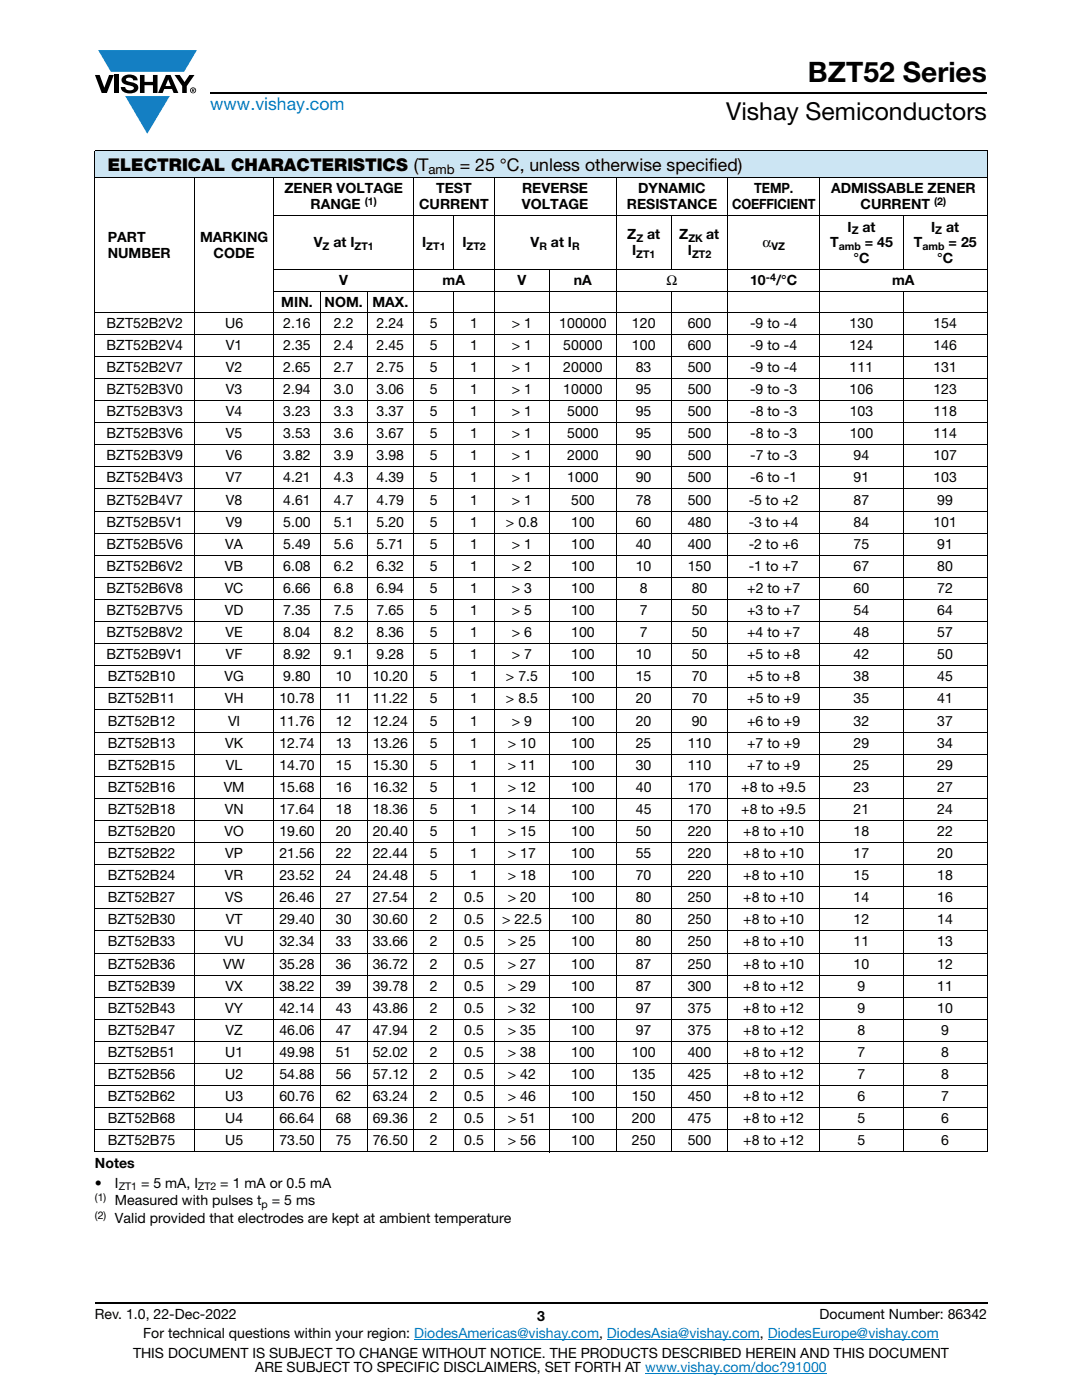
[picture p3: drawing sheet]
<svg xmlns="http://www.w3.org/2000/svg" width="216mm" height="279mm" viewBox="0 0 216 279" stroke-linecap="round" stroke-linejoin="round" font-family="sans-serif">
<defs><g id="words">
<text font-size="5.6" x="161.2" y="16.4">BZT52 Series</text>
<text font-size="4.9" x="144.9" y="24">Vishay Semiconductors</text>
<text font-size="3.5" fill="#007ec4" x="42" y="21.9">www.vishay.com</text>
<g font-size="3.5">
<text x="21.5" y="34.1">ELECTRICAL CHARACTERISTICS (T</text>
<text x="91.7" y="34.1">= 25 °C, unless otherwise specified)</text>
</g>
<g font-size="2.8">
<text x="56.7" y="38.6">ZENER VOLTAGE</text>
<text x="62" y="41.8">RANGE</text>
<text x="83.6" y="41.8">CURRENT</text>
<text x="87" y="38.6">TEST</text>
<text x="104.1" y="41.8">VOLTAGE</text>
<text x="104.2" y="38.6">REVERSE</text>
<text x="125.1" y="41.8">RESISTANCE</text>
<text x="127.3" y="38.6">DYNAMIC</text>
<text x="146.1" y="41.8">COEFFICIENT</text>
<text x="150.5" y="38.6">TEMP.</text>
<text x="165.8" y="38.6">ADMISSABLE ZENER</text>
<text x="171.7" y="41.8">CURRENT</text>
<text x="125.2" y="47.8">Z</text>
<text x="129.1" y="47.8">at</text>
<text x="135.5" y="47.8">Z</text>
<text x="140.9" y="47.8">at</text>
<text x="169.1" y="46.2">I</text>
<text x="172.1" y="46.2">at</text>
<text x="185.8" y="46.2">I</text>
<text x="188.8" y="46.2">at</text>
<text x="21.5" y="48.2">PART</text>
<text x="21.5" y="51.4">NUMBER</text>
<text x="39.9" y="48.2">MARKING</text>
<text x="42.6" y="51.4">CODE</text>
<text x="62.6" y="49.4">V</text>
<text x="66.5" y="49.4">at I</text>
<text x="84.2" y="49.4">I</text>
<text x="92.3" y="49.4">I</text>
<text x="105.9" y="49.4">V</text>
<text x="109.9" y="49.4">at I</text>
<text x="126.1" y="51">I</text>
<text x="137.3" y="51">I</text>
<text x="152.1" y="49.4">α</text>
<text x="165.6" y="49.4">T</text>
<text x="170.3" y="52.6">°C</text>
<text x="172.6" y="49.4">= 45</text>
<text x="182.3" y="49.4">T</text>
<text x="187" y="52.6">°C</text>
<text x="189.3" y="49.4">= 25</text>
<text x="67.7" y="57">V</text>
<text x="88.3" y="57">mA</text>
<text x="103.3" y="57">V</text>
<text x="114.5" y="57">nA</text>
<text x="133" y="57">Ω</text>
<text x="149.7" y="57">10</text>
<text x="154.9" y="57">/°C</text>
<text x="178" y="57">mA</text>
<text x="21.3" y="65.4">BZT52B2V2</text>
<text x="44.9" y="65.4">U6</text>
<text x="56.1" y="61.2">MIN.</text>
<text x="56.5" y="65.4">2.16</text>
<text x="64.8" y="61.2">NOM.</text>
<text x="66.6" y="65.4">2.2</text>
<text x="74.3" y="61.2">MAX.</text>
<text x="75.2" y="65.4">2.24</text>
<text x="85.8" y="65.4">5</text>
<text x="93.8" y="65.4">1</text>
<text x="102.1" y="65.4">&gt; 1</text>
<text x="111.6" y="65.4">100000</text>
<text x="126.1" y="65.4">120</text>
<text x="137.2" y="65.4">600</text>
<text x="149.7" y="65.4">-9 to -4</text>
<text x="169.5" y="65.4">130</text>
<text x="186.2" y="65.4">154</text>
<text x="21.3" y="69.8">BZT52B2V4</text>
<text x="45.1" y="69.8">V1</text>
<text x="56.5" y="69.8">2.35</text>
<text x="66.6" y="69.8">2.4</text>
<text x="75.2" y="69.8">2.45</text>
<text x="85.8" y="69.8">5</text>
<text x="93.8" y="69.8">1</text>
<text x="102.1" y="69.8">&gt; 1</text>
<text x="112.4" y="69.8">50000</text>
<text x="126.1" y="69.8">100</text>
<text x="137.2" y="69.8">600</text>
<text x="149.7" y="69.8">-9 to -4</text>
<text x="169.5" y="69.8">124</text>
<text x="186.2" y="69.8">146</text>
<text x="21.3" y="74.3">BZT52B2V7</text>
<text x="45.1" y="74.3">V2</text>
<text x="56.5" y="74.3">2.65</text>
<text x="66.6" y="74.3">2.7</text>
<text x="75.2" y="74.3">2.75</text>
<text x="85.8" y="74.3">5</text>
<text x="93.8" y="74.3">1</text>
<text x="102.1" y="74.3">&gt; 1</text>
<text x="112.4" y="74.3">20000</text>
<text x="126.9" y="74.3">83</text>
<text x="137.2" y="74.3">500</text>
<text x="149.7" y="74.3">-9 to -4</text>
<text x="169.5" y="74.3">111</text>
<text x="186.2" y="74.3">131</text>
<text x="21.3" y="78.7">BZT52B3V0</text>
<text x="21.3" y="83.1">BZT52B3V3</text>
<text x="45.1" y="78.7">V3</text>
<text x="45.1" y="83.1">V4</text>
<text x="56.5" y="78.7">2.94</text>
<text x="56.5" y="83.1">3.23</text>
<text x="66.6" y="78.7">3.0</text>
<text x="66.6" y="83.1">3.3</text>
<text x="75.2" y="78.7">3.06</text>
<text x="75.2" y="83.1">3.37</text>
<text x="85.8" y="78.7">5</text>
<text x="85.8" y="83.1">5</text>
<text x="93.8" y="78.7">1</text>
<text x="93.8" y="83.1">1</text>
<text x="102.1" y="78.7">&gt; 1</text>
<text x="102.1" y="83.1">&gt; 1</text>
<text x="112.4" y="78.7">10000</text>
<text x="113.2" y="83.1">5000</text>
<text x="126.9" y="78.7">95</text>
<text x="126.9" y="83.1">95</text>
<text x="137.2" y="78.7">500</text>
<text x="137.2" y="83.1">500</text>
<text x="149.7" y="78.7">-9 to -3</text>
<text x="149.7" y="83.1">-8 to -3</text>
<text x="169.5" y="78.7">106</text>
<text x="169.5" y="83.1">103</text>
<text x="186.2" y="78.7">123</text>
<text x="186.2" y="83.1">118</text>
<text x="21.3" y="87.5">BZT52B3V6</text>
<text x="45.1" y="87.5">V5</text>
<text x="56.5" y="87.5">3.53</text>
<text x="66.6" y="87.5">3.6</text>
<text x="75.2" y="87.5">3.67</text>
<text x="85.8" y="87.5">5</text>
<text x="93.8" y="87.5">1</text>
<text x="102.1" y="87.5">&gt; 1</text>
<text x="113.2" y="87.5">5000</text>
<text x="126.9" y="87.5">95</text>
<text x="137.2" y="87.5">500</text>
<text x="149.7" y="87.5">-8 to -3</text>
<text x="169.5" y="87.5">100</text>
<text x="186.2" y="87.5">114</text>
<text x="21.3" y="91.9">BZT52B3V9</text>
<text x="45.1" y="91.9">V6</text>
<text x="56.5" y="91.9">3.82</text>
<text x="66.6" y="91.9">3.9</text>
<text x="75.2" y="91.9">3.98</text>
<text x="85.8" y="91.9">5</text>
<text x="93.8" y="91.9">1</text>
<text x="102.1" y="91.9">&gt; 1</text>
<text x="113.2" y="91.9">2000</text>
<text x="126.9" y="91.9">90</text>
<text x="137.2" y="91.9">500</text>
<text x="149.7" y="91.9">-7 to -3</text>
<text x="170.3" y="91.9">94</text>
<text x="186.2" y="91.9">107</text>
<text x="21.3" y="96.3">BZT52B4V3</text>
<text x="21.3" y="100.7">BZT52B4V7</text>
<text x="45.1" y="100.7">V8</text>
<text x="45.1" y="96.3">V7</text>
<text x="56.5" y="100.7">4.61</text>
<text x="56.5" y="96.3">4.21</text>
<text x="66.6" y="100.7">4.7</text>
<text x="66.6" y="96.3">4.3</text>
<text x="75.2" y="100.7">4.79</text>
<text x="75.2" y="96.3">4.39</text>
<text x="85.8" y="100.7">5</text>
<text x="85.8" y="96.3">5</text>
<text x="93.8" y="100.7">1</text>
<text x="93.8" y="96.3">1</text>
<text x="102.1" y="100.7">&gt; 1</text>
<text x="102.1" y="96.3">&gt; 1</text>
<text x="113.2" y="96.3">1000</text>
<text x="114" y="100.7">500</text>
<text x="126.9" y="100.7">78</text>
<text x="126.9" y="96.3">90</text>
<text x="137.2" y="100.7">500</text>
<text x="137.2" y="96.3">500</text>
<text x="149.4" y="100.7">-5 to +2</text>
<text x="149.7" y="96.3">-6 to -1</text>
<text x="170.3" y="100.7">87</text>
<text x="170.3" y="96.3">91</text>
<text x="186.2" y="96.3">103</text>
<text x="187" y="100.7">99</text>
<text x="21.3" y="105.1">BZT52B5V1</text>
<text x="45.1" y="105.1">V9</text>
<text x="56.5" y="105.1">5.00</text>
<text x="66.6" y="105.1">5.1</text>
<text x="75.2" y="105.1">5.20</text>
<text x="85.8" y="105.1">5</text>
<text x="93.8" y="105.1">1</text>
<text x="101" y="105.1">&gt; 0.8</text>
<text x="114" y="105.1">100</text>
<text x="126.9" y="105.1">60</text>
<text x="137.2" y="105.1">480</text>
<text x="149.4" y="105.1">-3 to +4</text>
<text x="170.3" y="105.1">84</text>
<text x="186.2" y="105.1">101</text>
<text x="21.3" y="109.5">BZT52B5V6</text>
<text x="21.3" y="113.9">BZT52B6V2</text>
<text x="44.9" y="113.9">VB</text>
<text x="44.9" y="109.5">VA</text>
<text x="56.5" y="113.9">6.08</text>
<text x="56.5" y="109.5">5.49</text>
<text x="66.6" y="113.9">6.2</text>
<text x="66.6" y="109.5">5.6</text>
<text x="75.2" y="113.9">6.32</text>
<text x="75.2" y="109.5">5.71</text>
<text x="85.8" y="113.9">5</text>
<text x="85.8" y="109.5">5</text>
<text x="93.8" y="113.9">1</text>
<text x="93.8" y="109.5">1</text>
<text x="102.1" y="113.9">&gt; 2</text>
<text x="102.1" y="109.5">&gt; 1</text>
<text x="114" y="113.9">100</text>
<text x="114" y="109.5">100</text>
<text x="126.9" y="113.9">10</text>
<text x="126.9" y="109.5">40</text>
<text x="137.2" y="113.9">150</text>
<text x="137.2" y="109.5">400</text>
<text x="149.4" y="113.9">-1 to +7</text>
<text x="149.4" y="109.5">-2 to +6</text>
<text x="170.3" y="113.9">67</text>
<text x="170.3" y="109.5">75</text>
<text x="187" y="113.9">80</text>
<text x="187" y="109.5">91</text>
<text x="21.3" y="118.3">BZT52B6V8</text>
<text x="44.8" y="118.3">VC</text>
<text x="56.5" y="118.3">6.66</text>
<text x="66.6" y="118.3">6.8</text>
<text x="75.2" y="118.3">6.94</text>
<text x="85.8" y="118.3">5</text>
<text x="93.8" y="118.3">1</text>
<text x="102.1" y="118.3">&gt; 3</text>
<text x="114" y="118.3">100</text>
<text x="127.6" y="118.3">8</text>
<text x="138" y="118.3">80</text>
<text x="149.1" y="118.3">+2 to +7</text>
<text x="170.3" y="118.3">60</text>
<text x="187" y="118.3">72</text>
<text x="21.3" y="122.7">BZT52B7V5</text>
<text x="44.9" y="122.7">VD</text>
<text x="56.5" y="122.7">7.35</text>
<text x="66.6" y="122.7">7.5</text>
<text x="75.2" y="122.7">7.65</text>
<text x="85.8" y="122.7">5</text>
<text x="93.8" y="122.7">1</text>
<text x="102.1" y="122.7">&gt; 5</text>
<text x="114" y="122.7">100</text>
<text x="127.6" y="122.7">7</text>
<text x="138" y="122.7">50</text>
<text x="149.1" y="122.7">+3 to +7</text>
<text x="170.3" y="122.7">54</text>
<text x="187" y="122.7">64</text>
<text x="21.3" y="127.2">BZT52B8V2</text>
<text x="21.3" y="131.6">BZT52B9V1</text>
<text x="45" y="127.2">VE</text>
<text x="45.1" y="131.6">VF</text>
<text x="56.5" y="127.2">8.04</text>
<text x="56.5" y="131.6">8.92</text>
<text x="66.6" y="127.2">8.2</text>
<text x="66.6" y="131.6">9.1</text>
<text x="75.2" y="127.2">8.36</text>
<text x="75.2" y="131.6">9.28</text>
<text x="85.8" y="127.2">5</text>
<text x="85.8" y="131.6">5</text>
<text x="93.8" y="127.2">1</text>
<text x="93.8" y="131.6">1</text>
<text x="102.1" y="127.2">&gt; 6</text>
<text x="102.1" y="131.6">&gt; 7</text>
<text x="114" y="127.2">100</text>
<text x="114" y="131.6">100</text>
<text x="126.9" y="131.6">10</text>
<text x="127.6" y="127.2">7</text>
<text x="138" y="127.2">50</text>
<text x="138" y="131.6">50</text>
<text x="149.1" y="127.2">+4 to +7</text>
<text x="149.1" y="131.6">+5 to +8</text>
<text x="170.3" y="131.6">42</text>
<text x="170.3" y="127.2">48</text>
<text x="187" y="131.6">50</text>
<text x="187" y="127.2">57</text>
<text x="21.5" y="136">BZT52B10</text>
<text x="44.8" y="136">VG</text>
<text x="56.5" y="136">9.80</text>
<text x="67" y="136">10</text>
<text x="74.4" y="136">10.20</text>
<text x="85.8" y="136">5</text>
<text x="93.8" y="136">1</text>
<text x="101" y="136">&gt; 7.5</text>
<text x="114" y="136">100</text>
<text x="126.9" y="136">15</text>
<text x="138" y="136">70</text>
<text x="149.1" y="136">+5 to +8</text>
<text x="170.3" y="136">38</text>
<text x="187" y="136">45</text>
<text x="21.5" y="140.4">BZT52B11</text>
<text x="44.8" y="140.4">VH</text>
<text x="55.8" y="140.4">10.78</text>
<text x="67" y="140.4">11</text>
<text x="74.4" y="140.4">11.22</text>
<text x="85.8" y="140.4">5</text>
<text x="93.8" y="140.4">1</text>
<text x="101" y="140.4">&gt; 8.5</text>
<text x="114" y="140.4">100</text>
<text x="126.9" y="140.4">20</text>
<text x="138" y="140.4">70</text>
<text x="149.1" y="140.4">+5 to +9</text>
<text x="170.3" y="140.4">35</text>
<text x="187" y="140.4">41</text>
<text x="21.5" y="144.8">BZT52B12</text>
<text x="21.5" y="149.2">BZT52B13</text>
<text x="44.9" y="149.2">VK</text>
<text x="45.5" y="144.8">VI</text>
<text x="55.7" y="149.2">12.74</text>
<text x="55.8" y="144.8">11.76</text>
<text x="67" y="149.2">13</text>
<text x="67" y="144.8">12</text>
<text x="74.4" y="149.2">13.26</text>
<text x="74.4" y="144.8">12.24</text>
<text x="85.8" y="149.2">5</text>
<text x="85.8" y="144.8">5</text>
<text x="93.8" y="149.2">1</text>
<text x="93.8" y="144.8">1</text>
<text x="101.3" y="149.2">&gt; 10</text>
<text x="102.1" y="144.8">&gt; 9</text>
<text x="114" y="149.2">100</text>
<text x="114" y="144.8">100</text>
<text x="126.9" y="149.2">25</text>
<text x="126.9" y="144.8">20</text>
<text x="137.2" y="149.2">110</text>
<text x="138" y="144.8">90</text>
<text x="149.1" y="149.2">+7 to +9</text>
<text x="149.1" y="144.8">+6 to +9</text>
<text x="170.3" y="149.2">29</text>
<text x="170.3" y="144.8">32</text>
<text x="187" y="149.2">34</text>
<text x="187" y="144.8">37</text>
<text x="21.5" y="153.6">BZT52B15</text>
<text x="45.1" y="153.6">VL</text>
<text x="55.8" y="153.6">14.70</text>
<text x="67" y="153.6">15</text>
<text x="74.4" y="153.6">15.30</text>
<text x="85.8" y="153.6">5</text>
<text x="93.8" y="153.6">1</text>
<text x="101.3" y="153.6">&gt; 11</text>
<text x="114" y="153.6">100</text>
<text x="126.9" y="153.6">30</text>
<text x="137.2" y="153.6">110</text>
<text x="149.1" y="153.6">+7 to +9</text>
<text x="170.3" y="153.6">25</text>
<text x="187" y="153.6">29</text>
<text x="21.5" y="158">BZT52B16</text>
<text x="44.6" y="158">VM</text>
<text x="55.8" y="158">15.68</text>
<text x="67" y="158">16</text>
<text x="74.4" y="158">16.32</text>
<text x="85.8" y="158">5</text>
<text x="93.8" y="158">1</text>
<text x="101.3" y="158">&gt; 12</text>
<text x="114" y="158">100</text>
<text x="126.9" y="158">40</text>
<text x="137.2" y="158">170</text>
<text x="147.9" y="158">+8 to +9.5</text>
<text x="170.3" y="158">23</text>
<text x="187" y="158">27</text>
<text x="21.5" y="162.4">BZT52B18</text>
<text x="21.5" y="166.9">BZT52B20</text>
<text x="44.8" y="166.9">VO</text>
<text x="44.8" y="162.4">VN</text>
<text x="55.7" y="166.9">19.60</text>
<text x="55.8" y="162.4">17.64</text>
<text x="67" y="166.9">20</text>
<text x="67" y="162.4">18</text>
<text x="74.4" y="166.9">20.40</text>
<text x="74.4" y="162.4">18.36</text>
<text x="85.8" y="166.9">5</text>
<text x="85.8" y="162.4">5</text>
<text x="93.8" y="166.9">1</text>
<text x="93.8" y="162.4">1</text>
<text x="101.3" y="166.9">&gt; 15</text>
<text x="101.3" y="162.4">&gt; 14</text>
<text x="114" y="166.9">100</text>
<text x="114" y="162.4">100</text>
<text x="126.9" y="166.9">50</text>
<text x="126.9" y="162.4">45</text>
<text x="137.2" y="166.9">220</text>
<text x="137.2" y="162.4">170</text>
<text x="147.9" y="162.4">+8 to +9.5</text>
<text x="148.3" y="166.9">+8 to +10</text>
<text x="170.3" y="162.4">21</text>
<text x="170.3" y="166.9">18</text>
<text x="187" y="162.4">24</text>
<text x="187" y="166.9">22</text>
<text x="21.5" y="171.3">BZT52B22</text>
<text x="44.9" y="171.3">VP</text>
<text x="55.8" y="171.3">21.56</text>
<text x="67" y="171.3">22</text>
<text x="74.4" y="171.3">22.44</text>
<text x="85.8" y="171.3">5</text>
<text x="93.8" y="171.3">1</text>
<text x="101.3" y="171.3">&gt; 17</text>
<text x="114" y="171.3">100</text>
<text x="126.9" y="171.3">55</text>
<text x="137.2" y="171.3">220</text>
<text x="148.3" y="171.3">+8 to +10</text>
<text x="170.3" y="171.3">17</text>
<text x="187" y="171.3">20</text>
<text x="21.5" y="175.7">BZT52B24</text>
<text x="44.9" y="175.7">VR</text>
<text x="55.7" y="175.7">23.52</text>
<text x="67" y="175.7">24</text>
<text x="74.4" y="175.7">24.48</text>
<text x="85.8" y="175.7">5</text>
<text x="93.8" y="175.7">1</text>
<text x="101.3" y="175.7">&gt; 18</text>
<text x="114" y="175.7">100</text>
<text x="126.9" y="175.7">70</text>
<text x="137.2" y="175.7">220</text>
<text x="148.3" y="175.7">+8 to +10</text>
<text x="170.3" y="175.7">15</text>
<text x="187" y="175.7">18</text>
<text x="21.5" y="180.1">BZT52B27</text>
<text x="21.5" y="184.5">BZT52B30</text>
<text x="44.9" y="180.1">VS</text>
<text x="45.1" y="184.5">VT</text>
<text x="55.8" y="180.1">26.46</text>
<text x="55.8" y="184.5">29.40</text>
<text x="67" y="180.1">27</text>
<text x="67" y="184.5">30</text>
<text x="74.4" y="180.1">27.54</text>
<text x="74.4" y="184.5">30.60</text>
<text x="85.8" y="180.1">2</text>
<text x="85.8" y="184.5">2</text>
<text x="92.6" y="180.1">0.5</text>
<text x="92.6" y="184.5">0.5</text>
<text x="100.2" y="184.5">&gt; 22.5</text>
<text x="101.3" y="180.1">&gt; 20</text>
<text x="114" y="180.1">100</text>
<text x="114" y="184.5">100</text>
<text x="126.9" y="180.1">80</text>
<text x="126.9" y="184.5">80</text>
<text x="137.2" y="180.1">250</text>
<text x="137.2" y="184.5">250</text>
<text x="148.3" y="180.1">+8 to +10</text>
<text x="148.3" y="184.5">+8 to +10</text>
<text x="170.3" y="180.1">14</text>
<text x="170.3" y="184.5">12</text>
<text x="187" y="180.1">16</text>
<text x="187" y="184.5">14</text>
<text x="21.5" y="188.9">BZT52B33</text>
<text x="44.8" y="188.9">VU</text>
<text x="55.8" y="188.9">32.34</text>
<text x="67" y="188.9">33</text>
<text x="74.4" y="188.9">33.66</text>
<text x="85.8" y="188.9">2</text>
<text x="92.6" y="188.9">0.5</text>
<text x="101.3" y="188.9">&gt; 25</text>
<text x="114" y="188.9">100</text>
<text x="126.9" y="188.9">80</text>
<text x="137.2" y="188.9">250</text>
<text x="148.3" y="188.9">+8 to +10</text>
<text x="170.3" y="188.9">11</text>
<text x="187" y="188.9">13</text>
<text x="21.5" y="193.3">BZT52B36</text>
<text x="21.5" y="197.7">BZT52B39</text>
<text x="44.5" y="193.3">VW</text>
<text x="45" y="197.7">VX</text>
<text x="55.7" y="193.3">35.28</text>
<text x="55.7" y="197.7">38.22</text>
<text x="67" y="193.3">36</text>
<text x="67" y="197.7">39</text>
<text x="74.4" y="193.3">36.72</text>
<text x="74.4" y="197.7">39.78</text>
<text x="85.8" y="193.3">2</text>
<text x="85.8" y="197.7">2</text>
<text x="92.6" y="193.3">0.5</text>
<text x="92.6" y="197.7">0.5</text>
<text x="101.3" y="193.3">&gt; 27</text>
<text x="101.3" y="197.7">&gt; 29</text>
<text x="114" y="193.3">100</text>
<text x="114" y="197.7">100</text>
<text x="126.9" y="193.3">87</text>
<text x="126.9" y="197.7">87</text>
<text x="137.2" y="193.3">250</text>
<text x="137.2" y="197.7">300</text>
<text x="148.3" y="193.3">+8 to +10</text>
<text x="148.3" y="197.7">+8 to +12</text>
<text x="170.3" y="193.3">10</text>
<text x="171.1" y="197.7">9</text>
<text x="187" y="197.7">11</text>
<text x="187" y="193.3">12</text>
<text x="21.5" y="202.1">BZT52B43</text>
<text x="44.9" y="202.1">VY</text>
<text x="55.8" y="202.1">42.14</text>
<text x="67" y="202.1">43</text>
<text x="74.4" y="202.1">43.86</text>
<text x="85.8" y="202.1">2</text>
<text x="92.6" y="202.1">0.5</text>
<text x="101.3" y="202.1">&gt; 32</text>
<text x="114" y="202.1">100</text>
<text x="126.9" y="202.1">97</text>
<text x="137.2" y="202.1">375</text>
<text x="148.3" y="202.1">+8 to +12</text>
<text x="171.1" y="202.1">9</text>
<text x="187" y="202.1">10</text>
<text x="21.5" y="206.5">BZT52B47</text>
<text x="45" y="206.5">VZ</text>
<text x="55.7" y="206.5">46.06</text>
<text x="67" y="206.5">47</text>
<text x="74.4" y="206.5">47.94</text>
<text x="85.8" y="206.5">2</text>
<text x="92.6" y="206.5">0.5</text>
<text x="101.3" y="206.5">&gt; 35</text>
<text x="114" y="206.5">100</text>
<text x="126.9" y="206.5">97</text>
<text x="137.2" y="206.5">375</text>
<text x="148.3" y="206.5">+8 to +12</text>
<text x="171.1" y="206.5">8</text>
<text x="187.8" y="206.5">9</text>
<text x="21.5" y="210.9">BZT52B51</text>
<text x="21.5" y="215.4">BZT52B56</text>
<text x="44.9" y="210.9">U1</text>
<text x="44.9" y="215.4">U2</text>
<text x="55.7" y="210.9">49.98</text>
<text x="55.7" y="215.4">54.88</text>
<text x="67" y="210.9">51</text>
<text x="67" y="215.4">56</text>
<text x="74.4" y="210.9">52.02</text>
<text x="74.4" y="215.4">57.12</text>
<text x="85.8" y="210.9">2</text>
<text x="85.8" y="215.4">2</text>
<text x="92.6" y="210.9">0.5</text>
<text x="92.6" y="215.4">0.5</text>
<text x="101.3" y="210.9">&gt; 38</text>
<text x="101.3" y="215.4">&gt; 42</text>
<text x="114" y="210.9">100</text>
<text x="114" y="215.4">100</text>
<text x="126.1" y="210.9">100</text>
<text x="126.1" y="215.4">135</text>
<text x="137.2" y="210.9">400</text>
<text x="137.2" y="215.4">425</text>
<text x="148.3" y="210.9">+8 to +12</text>
<text x="148.3" y="215.4">+8 to +12</text>
<text x="171.1" y="210.9">7</text>
<text x="171.1" y="215.4">7</text>
<text x="187.8" y="210.9">8</text>
<text x="187.8" y="215.4">8</text>
<text x="21.5" y="219.8">BZT52B62</text>
<text x="44.9" y="219.8">U3</text>
<text x="55.7" y="219.8">60.76</text>
<text x="67" y="219.8">62</text>
<text x="74.4" y="219.8">63.24</text>
<text x="85.8" y="219.8">2</text>
<text x="92.6" y="219.8">0.5</text>
<text x="101.3" y="219.8">&gt; 46</text>
<text x="114" y="219.8">100</text>
<text x="126.1" y="219.8">150</text>
<text x="137.2" y="219.8">450</text>
<text x="148.3" y="219.8">+8 to +12</text>
<text x="171.1" y="219.8">6</text>
<text x="187.8" y="219.8">7</text>
<text x="21.5" y="224.2">BZT52B68</text>
<text x="44.9" y="224.2">U4</text>
<text x="55.7" y="224.2">66.64</text>
<text x="67" y="224.2">68</text>
<text x="74.4" y="224.2">69.36</text>
<text x="85.8" y="224.2">2</text>
<text x="92.6" y="224.2">0.5</text>
<text x="101.3" y="224.2">&gt; 51</text>
<text x="114" y="224.2">100</text>
<text x="126.1" y="224.2">200</text>
<text x="137.2" y="224.2">475</text>
<text x="148.3" y="224.2">+8 to +12</text>
<text x="171.1" y="224.2">5</text>
<text x="187.8" y="224.2">6</text>
<text x="18.9" y="233.2">Notes</text>
<text x="21.5" y="228.6">BZT52B75</text>
<text x="44.9" y="228.6">U5</text>
<text x="55.7" y="228.6">73.50</text>
<text x="67" y="228.6">75</text>
<text x="74.4" y="228.6">76.50</text>
<text x="85.8" y="228.6">2</text>
<text x="92.6" y="228.6">0.5</text>
<text x="101.3" y="228.6">&gt; 56</text>
<text x="114" y="228.6">100</text>
<text x="126.1" y="228.6">250</text>
<text x="137.2" y="228.6">500</text>
<text x="148.3" y="228.6">+8 to +12</text>
<text x="171.1" y="228.6">5</text>
<text x="187.8" y="228.6">6</text>
<text x="18.9" y="237.1">•</text>
<text x="22.9" y="237.1">I</text>
<text x="28.2" y="237.1">= 5 mA, I</text>
<text x="44" y="237.1">= 1 mA or 0.5 mA</text>
<text x="22.9" y="240.6">Measured with pulses t</text>
<text x="22.9" y="244.1">Valid provided that electrodes are kept at ambient temperature</text>
<text x="54.3" y="240.6">= 5 ms</text>
<text x="18.9" y="263.3">Rev. 1.0, 22-Dec-2022</text>
<text x="107.2" y="263.6">3</text>
<text x="163.6" y="263.3">Document Number: 86342</text>
<text x="28.6" y="267.1">For technical questions within your region: DiodesAmericas@vishay.com, DiodesAsia@vishay.com, DiodesEurope@vishay.com</text>
<text x="26.5" y="271">THIS DOCUMENT IS SUBJECT TO CHANGE WITHOUT NOTICE. THE PRODUCTS DESCRIBED HEREIN AND THIS DOCUMENT</text>
<text x="50.9" y="273.8">ARE SUBJECT TO SPECIFIC DISCLAIMERS, SET FORTH AT www.vishay.com/doc?91000</text>
</g>
<text font-size="2.6" x="85.5" y="34.8">amb</text>
<g font-size="2.1">
<text x="72.8" y="40.9">(1)</text>
<text x="186.4" y="40.9">(2)</text>
<text x="169.9" y="46.7">Z</text>
<text x="186.6" y="46.7">Z</text>
<text x="64.4" y="49.9">Z</text>
<text x="70.7" y="49.9">ZT1</text>
<text x="85.1" y="49.9">ZT1</text>
<text x="93.1" y="49.9">ZT2</text>
<text x="107.6" y="49.9">R</text>
<text x="114.2" y="49.9">R</text>
<text x="126.9" y="51.5">ZT1</text>
<text x="127" y="48.3">Z</text>
<text x="137.4" y="48.3">ZK</text>
<text x="138.1" y="51.5">ZT2</text>
<text x="153.9" y="49.9">VZ</text>
<text x="167.4" y="49.9">amb</text>
<text x="184.1" y="49.9">amb</text>
<text x="152.8" y="56.1">-4</text>
<text x="18.9" y="239.7">(1)</text>
<text x="23.7" y="237.6">ZT1</text>
<text x="39.5" y="237.6">ZT2</text>
<text x="18.9" y="243.3">(2)</text>
<text x="52.2" y="241.1">p</text>
</g>
</g></defs>
<g fill="#147fc3">
<path d="M19.6 10h19.7l-2.6 4.3h-1.1h-13.5z"/>
<path d="M25 19.2h8.9l-4.5 7.5z"/>
</g>
<g fill="#000">
<path d="M18.9 15h1l.9 2.5 1-2.5h.9l-1.4 3.6h-1zM22.9 15h.9v3.6h-.9zM24.6 15.3a2.1 2.1 0 0 1 2.8 .3l.1 .4h-.9a.79 .79 0 0 0-.7-.5 .79 .79 0 0 0-.8 .4l.3 .3 1 .2a1.08 1.08 0 0 1 1.2 1 1.08 1.08 0 0 1-1.1 1.2 1.73 1.73 0 0 1-2.4-1.2h.9a.96 .96 0 0 0 .8 .6 .96 .96 0 0 0 .9-.4 1.31 1.31 0 0 0-1.2-.6 1.03 1.03 0 0 1-1.1-.6 1.03 1.03 0 0 1 .2-1.1zM27.9 15h.9v1.3h1.7v-1.3h.9v3.6h-.9v-1.6h-1.7v1.6h-.9zM34.8 15h1.1l.9 1.4 1-1.4h1l-1.5 2.2v1.4h-.9v-1.4z"/>
<path d="M33.6 15.9l.5 1.3h-1.1zM33.1 15l-1.6 3.6h1l.3-.8h1.5l.3 .8h1l-1.6-3.6z"/>
<path d="M38.4 17.8h.2v.2h-.2zM38.3 17.7v.7h.1v-.3l.4 .3-.2-.3 .2-.2-.1-.2z"/>
<path d="M38.1 18a.46 .46 0 0 1 .9 0 .46 .46 0 0 1-.9 0zM37.9 18a.6 .6 0 0 0 1.2 0 .6 .6 0 0 0-1.2 0z"/>
</g>
<path d="M42 18.6h155M18.9 260h178.1" fill="none" stroke="#000" stroke-width=".36"/>
<path d="M82.6 267.3h36.9M121.1 267.3h30.5M128.7 274h36.3M153.2 267.3h34.1" fill="none" stroke="#007ec4" stroke-width=".2"/>
<path d="M18.9 30h178.1v5.5h-178.1z" fill="#cce5f3"/>
<g fill="#fff">
<path d="M18.9 35.5h19.9v26.8h-19.9z"/>
<path d="M38.8 35.5h15.8v26.8h-15.8z"/>
<path d="M54.6 35.5h27.9v7.6h-27.9z"/>
<path d="M82.5 35.5h16.1v7.6h-16.1z"/>
<path d="M98.6 35.5h24.3v7.6h-24.3z"/>
<path d="M122.9 35.5h22.3v7.6h-22.3z"/>
<path d="M145.2 35.5h18.4v7.6h-18.4z"/>
<path d="M163.6 35.5h33.4v7.6h-33.4z"/>
<path d="M54.6 43.1h27.9v10.7h-27.9z"/>
<path d="M82.5 43.1h8.1v10.7h-8.1z"/>
<path d="M90.6 43.1h8v10.7h-8z"/>
<path d="M98.6 43.1h24.3v10.7h-24.3z"/>
<path d="M122.9 43.1h11.1v10.7h-11.1z"/>
<path d="M134 43.1h11.2v10.7h-11.2z"/>
<path d="M145.2 43.1h18.4v10.7h-18.4z"/>
<path d="M163.6 43.1h16.7v10.7h-16.7z"/>
<path d="M180.3 43.1h16.7v10.7h-16.7z"/>
<path d="M54.6 53.8h27.9v4.5h-27.9z"/>
<path d="M82.5 53.8h16.1v4.5h-16.1z"/>
<path d="M98.6 53.8h11.1v4.5h-11.1z"/>
<path d="M109.7 53.8h13.2v4.5h-13.2z"/>
<path d="M122.9 53.8h22.3v4.5h-22.3z"/>
<path d="M145.2 53.8h18.4v4.5h-18.4z"/>
<path d="M163.6 53.8h33.4v4.5h-33.4z"/>
<path d="M54.6 58.3h9.3v4h-9.3z"/>
<path d="M63.9 58.3h9.3v4h-9.3z"/>
<path d="M73.2 58.3h9.3v4h-9.3z"/>
<path d="M82.5 58.3h114.5v4h-114.5z"/>
</g>
<g fill="none" stroke="#000" stroke-width=".2">
<path d="M18.9 30h178.1M18.9 35.5h178.1M18.9 30.1v199.7M38.8 35.4v194.6M54.6 35.4v194.6M82.5 35.4v194.6M98.6 35.4v194.6M122.9 35.4v194.6M145.2 35.4v194.6M163.6 35.4v194.6M197 30.1v199.7M54.5 43.1h142.5"/>
<path d="M54.5 53.8h142.5M54.5 58.3h142.5M63.9 58.2v171.8M73.2 58.2v171.8M90.6 43v10.9M90.6 58.2v171.8M109.7 53.7v176.3M134 43v10.9M134 58.2v171.8M180.3 43v10.9M180.3 58.2v171.8M18.9 62.3h178.1"/>
<path d="M18.9 66.7h178.1M18.9 71.1h178.1M18.9 75.5h178.1M18.9 79.9h178.1M18.9 84.3h178.1M18.9 88.8h178.1M18.9 93.2h178.1M18.9 97.6h178.1M18.9 102h178.1M18.9 106.4h178.1M18.9 110.8h178.1M18.9 115.2h178.1"/>
<path d="M18.9 119.6h178.1M18.9 124h178.1M18.9 128.5h178.1M18.9 132.9h178.1M18.9 137.3h178.1M18.9 141.7h178.1M18.9 146.1h178.1M18.9 150.5h178.1M18.9 154.9h178.1M18.9 159.3h178.1M18.9 163.7h178.1M18.9 168.1h178.1"/>
<path d="M18.9 172.6h178.1M18.9 177h178.1M18.9 181.4h178.1M18.9 185.8h178.1M18.9 190.2h178.1M18.9 194.6h178.1M18.9 199h178.1M18.9 203.4h178.1M18.9 207.8h178.1M18.9 212.2h178.1M18.9 216.7h178.1M18.9 221.1h178.1"/>
<path d="M18.9 225.5h178.1M18.9 229.9h178.1"/>
</g>
<use href="#words"/>
</svg>
